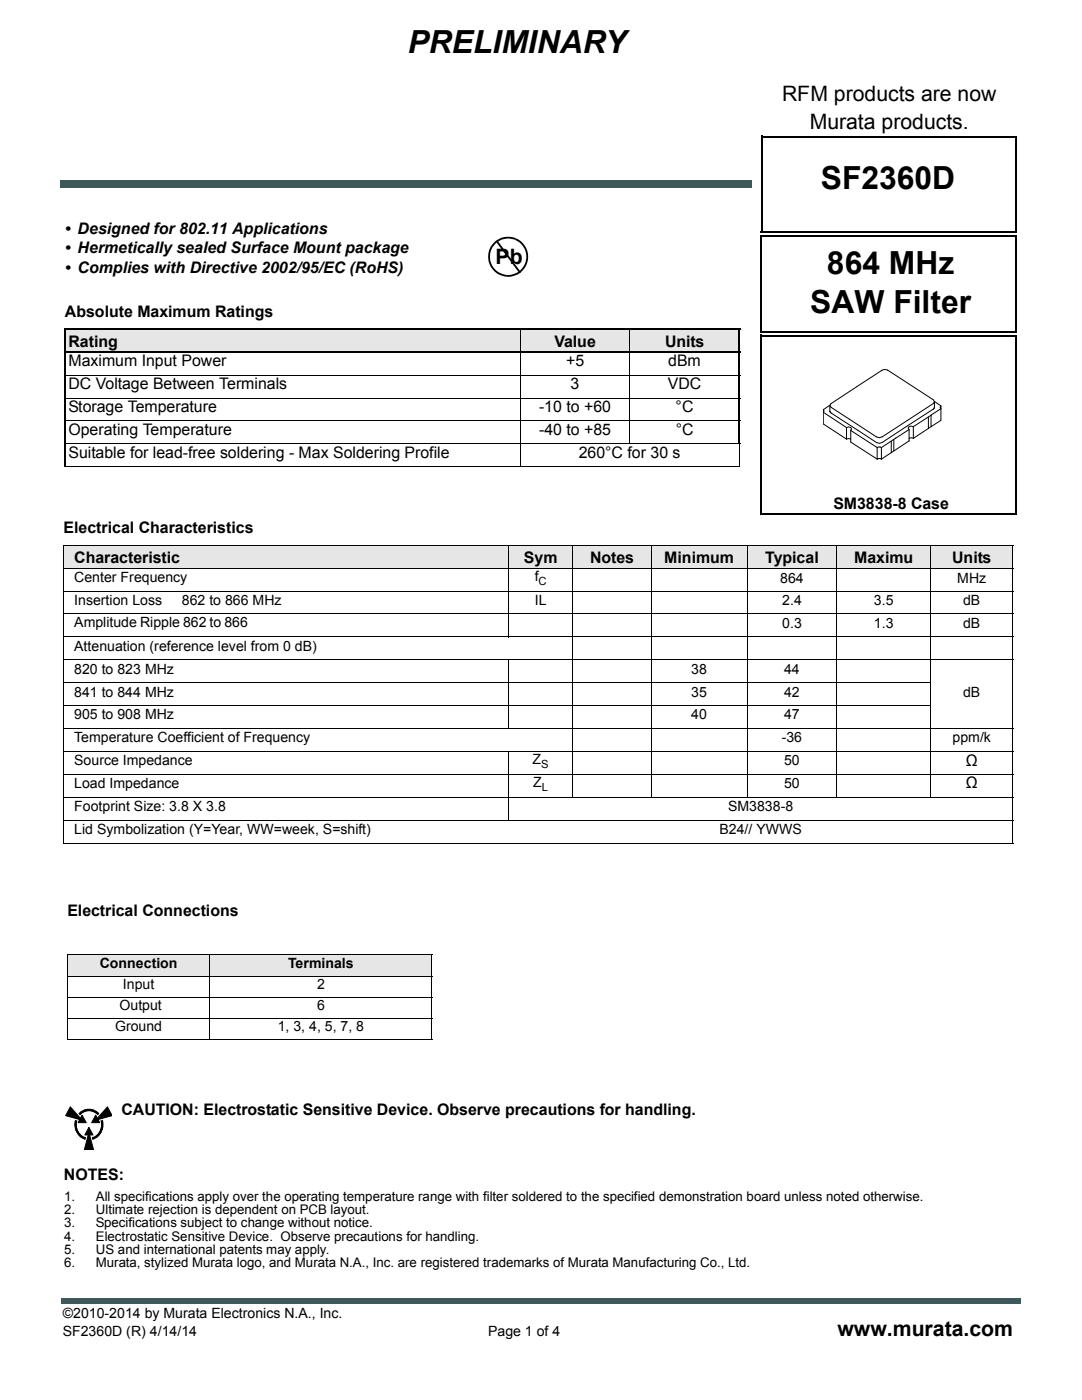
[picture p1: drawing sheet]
<svg xmlns="http://www.w3.org/2000/svg" width="216mm" height="279mm" viewBox="0 0 216 279" stroke-linecap="round" stroke-linejoin="round" font-family="sans-serif">
<defs><g id="words">
<g font-size="6.3">
<text x="81.4" y="10.6">PRELIMINARY</text>
<text x="163.8" y="37.7">SF2360D</text>
<text x="165" y="54.7">864 MHz</text>
<text x="161.7" y="62.5">SAW Filter</text>
</g>
<g font-size="4.2">
<text x="156" y="20.1">RFM products are now</text>
<text x="161.6" y="25.7">Murata products.</text>
<text x="98.9" y="52.7">Pb</text>
<text x="167.1" y="266.6">www.murata.com</text>
</g>
<g font-size="3.2">
<text x="13" y="46.7">• Designed for 802.11 Applications</text>
<text x="13" y="50.5">• Hermetically sealed Surface Mount package</text>
<text x="13" y="54.4">• Complies with Directive 2002/95/EC (RoHS)</text>
<text x="13" y="63.2">Absolute Maximum Ratings</text>
<text x="13.7" y="69.3">Rating</text>
<text x="110.6" y="69.3">Value</text>
<text x="132.7" y="69.3">Units</text>
<text x="13.7" y="73.1">Maximum Input Power</text>
<text x="13.7" y="77.7">DC Voltage Between Terminals</text>
<text x="112.9" y="73.1">+5</text>
<text x="113.9" y="77.7">3</text>
<text x="133.3" y="77.7">VDC</text>
<text x="133.3" y="73.1">dBm</text>
<text x="13.7" y="82.3">Storage Temperature</text>
<text x="107.6" y="82.3">-10 to +60</text>
<text x="134.8" y="82.3">°C</text>
<text x="13.7" y="86.8">Operating Temperature</text>
<text x="107.6" y="86.8">-40 to +85</text>
<text x="134.8" y="86.8">°C</text>
<text x="13.7" y="91.4">Suitable for lead-free soldering - Max Soldering Profile</text>
<text x="115.5" y="91.4">260°C for 30 s</text>
<text x="166.3" y="101.5">SM3838-8 Case</text>
<text x="12.7" y="106.3">Electrical Characteristics</text>
<text x="14.8" y="112.3">Characteristic</text>
<text x="104.5" y="112.3">Sym</text>
<text x="117.7" y="112.3">Notes</text>
<text x="132.5" y="112.3">Minimum</text>
<text x="152.7" y="112.3">Typical</text>
<text x="170.5" y="112.3">Maximu</text>
<text x="190" y="112.3">Units</text>
<text x="192.7" y="152.8">Ω</text>
<text x="192.7" y="157.4">Ω</text>
<text x="13.4" y="182.8">Electrical Connections</text>
<text x="24.2" y="222.5">CAUTION: Electrostatic Sensitive Device. Observe precautions for handling.</text>
<text x="12.8" y="235.5">NOTES:</text>
</g>
<g font-size="2.8">
<text x="14.8" y="116.1">Center Frequency</text>
<text x="106.7" y="116">f</text>
<text x="155.7" y="116.3">864</text>
<text x="191" y="116.3">MHz</text>
<text x="14.8" y="120.7">Insertion Loss</text>
<text x="14.8" y="125.1">Amplitude Ripple 862 to 866</text>
<text x="36.3" y="120.7">862 to 866 MHz</text>
<text x="106.7" y="120.7">IL</text>
<text x="156.1" y="120.7">2.4</text>
<text x="156.1" y="125.3">0.3</text>
<text x="174.4" y="120.7">3.5</text>
<text x="174.4" y="125.3">1.3</text>
<text x="192.2" y="120.7">dB</text>
<text x="192.2" y="125.3">dB</text>
<text x="14.8" y="129.9">Attenuation (reference level from 0 dB)</text>
<text x="14.8" y="134.4">820 to 823 MHz</text>
<text x="137.9" y="134.4">38</text>
<text x="156.5" y="134.4">44</text>
<text x="14.8" y="139">841 to 844 MHz</text>
<text x="14.8" y="143.6">905 to 908 MHz</text>
<text x="137.9" y="139">35</text>
<text x="137.9" y="143.6">40</text>
<text x="156.5" y="139">42</text>
<text x="156.5" y="143.6">47</text>
<text x="192.2" y="139">dB</text>
<text x="14.8" y="148.1">Temperature Coefficient of Frequency</text>
<text x="156" y="148.1">-36</text>
<text x="190.1" y="148.1">ppm/k</text>
<text x="14.8" y="152.7">Source Impedance</text>
<text x="106.3" y="152.5">Z</text>
<text x="156.5" y="152.7">50</text>
<text x="14.8" y="157.3">Load Impedance</text>
<text x="14.8" y="161.9">Footprint Size: 3.8 X 3.8</text>
<text x="106.4" y="157.1">Z</text>
<text x="145.3" y="161.9">SM3838-8</text>
<text x="156.5" y="157.3">50</text>
<text x="14.8" y="166.4">Lid Symbolization (Y=Year, WW=week, S=shift)</text>
<text x="143.6" y="166.4">B24// YWWS</text>
<text x="19.9" y="193.1">Connection</text>
<text x="24.5" y="197.4">Input</text>
<text x="57.5" y="193.1">Terminals</text>
<text x="63.3" y="197.4">2</text>
<text x="23.8" y="201.6">Output</text>
<text x="63.3" y="201.6">6</text>
<text x="23" y="205.8">Ground</text>
<text x="55.4" y="205.8">1, 3, 4, 5, 7, 8</text>
<text x="12.5" y="263.1">©2010-2014 by Murata Electronics N.A., Inc.</text>
<text x="12.5" y="266.6">SF2360D (R) 4/14/14</text>
<text x="97.4" y="266.6">Page 1 of 4</text>
</g>
<g font-size="2.6">
<text x="12.8" y="239.7">1.</text>
<text x="19.1" y="239.7">All specifications apply over the operating temperature range with filter soldered to the specified demonstration board unless noted otherwise.</text>
<text x="12.8" y="242.3">2.</text>
<text x="12.8" y="245">3.</text>
<text x="19.1" y="245">Specifications subject to change without notice.</text>
<text x="19.1" y="242.3">Ultimate rejection is dependent on PCB layout.</text>
<text x="12.8" y="247.6">4.</text>
<text x="12.8" y="250.3">5.</text>
<text x="19.1" y="250.3">US and international patents may apply.</text>
<text x="19.1" y="247.6">Electrostatic Sensitive Device. Observe precautions for handling.</text>
<text x="12.8" y="252.9">6.</text>
<text x="19.1" y="252.9">Murata, stylized Murata logo, and Murata N.A., Inc. are registered trademarks of Murata Manufacturing Co., Ltd.</text>
</g>
<g font-size="2.2">
<text x="107.5" y="116.7">C</text>
<text x="108" y="153.2">S</text>
<text x="108.1" y="157.8">L</text>
</g>
</g></defs>
<g fill="#3d5959">
<path d="M12.2 259.2h.5v1.1h-.5z"/>
<path d="M12.7 259.2h191v1.1h-191z"/>
</g>
<path d="M152 27.3h50.9M152 27.1v19.2M202.7 27.2v19.3M151.8 46.3h50.9M151.9 47.2h50.9M151.9 47v19.2M202.7 47.2v19.2M151.7 66.2h50.9M151.9 67h51M151.9 66.8v35.8M202.7 67v35.8M151.7 102.6h51" fill="none" stroke="#000" stroke-width=".36"/>
<path d="M12.1 13h39.9v14h-39.9z" fill="#fff"/>
<g fill="#3d5959">
<path d="M12 36.1h.7v1.4h-.7z"/>
<path d="M12.7 36.1h137.2v1.4h-137.2z"/>
</g>
<g fill="#e6e6e6">
<path d="M12.7 108.8h88.8v4.6h-88.8z"/>
<path d="M101.5 108.8h12.8v4.6h-12.8z"/>
<path d="M114.3 108.8h15.6v4.6h-15.6z"/>
<path d="M129.9 108.8h19.2v4.6h-19.2z"/>
<path d="M149.1 108.8h17.9v4.6h-17.9z"/>
<path d="M167 108.8h18.7v4.6h-18.7z"/>
<path d="M185.7 108.8h16.4v4.6h-16.4z"/>
</g>
<g fill="none" stroke="#000" stroke-width=".2">
<path d="M12.6 108.8h189.6M12.6 113.4h189.6M12.6 118h189.6M12.7 108.9v59.3M101.5 108.7v18.5M114.3 108.7v50.5M129.9 108.7v50.5M149.1 108.7v50.5M167 108.7v50.5M185.7 108.7v50.5M202.1 108.9v59.3M12.6 122.5h189.6"/>
<path d="M12.6 127.1h189.6M12.6 131.7h189.6M12.6 136.2h173.2M101.5 131.6v13.9M12.6 140.8h173.2M12.6 145.4h189.6M12.6 150h189.6M12.6 154.5h189.6M12.6 159.1h189.6M101.5 149.9v13.9M12.6 163.7h189.6M12.6 168.3h189.6"/>
</g>
<g fill="#e6e6e6">
<path d="M13 65.7h90.8v4.6h-90.8z"/>
<path d="M103.8 65.7h21.9v4.6h-21.9z"/>
<path d="M125.7 65.7h21.8v4.6h-21.8z"/>
</g>
<path d="M12.8 65.7h134.9M12.8 70.3h134.9M13 65.9v27.2M147.5 65.9v22.6" fill="none" stroke="#000" stroke-width=".36"/>
<path d="M12.8 74.9h134.9M12.8 79.4h134.9M103.8 65.6v27.6M125.7 65.6v23.1M12.8 84h134.9M12.8 88.6h134.9M12.8 93.2h134.8M147.5 88.7v4.4" fill="none" stroke="#000" stroke-width=".2"/>
<path d="M13 220.6h9.3v8.8h-9.3z" fill="#fff"/>
<path d="M22.3 220.6h-9.3v8.8" fill="none" stroke="#fff" stroke-width=".2"/>
<path d="M16.2 222.1a2.79 2.79 0 0 1 3.6 .4 2.79 2.79 0 0 1 .1 3.6 2.66 2.66 0 0 1-3.2 1 2.66 2.66 0 0 1-1.6-3l.3-1.1z" fill="none" stroke="#000" stroke-width=".3"/>
<g fill="#000" stroke="#000" stroke-width=".2">
<path d="M14.9 224.4h.3v.3h-.2z" fill-rule="evenodd"/>
<path d="M15 224.1h.2v.3h-.3z" fill-rule="evenodd"/>
<path d="M15 223.8h.3l-.1 .3h-.2z" fill-rule="evenodd"/>
<path d="M15 224.7h.2l.1 .3h-.3z" fill-rule="evenodd"/>
<path d="M15.1 223.5l.2 .1v.3l-.3-.1z" fill-rule="evenodd"/>
<path d="M15 225.1l.3-.1v.3h-.2z" fill-rule="evenodd"/>
<path d="M15.2 223.2l.2 .1-.1 .3-.2-.1z" fill-rule="evenodd"/>
<path d="M15.1 225.4l.2-.1 .1 .3h-.2z" fill-rule="evenodd"/>
<path d="M15.4 222.8l.2 .2-.2 .3-.2-.1z" fill-rule="evenodd"/>
<path d="M15.2 225.6l.2-.1 .2 .3-.3 .1z" fill-rule="evenodd"/>
<path d="M15.5 222.7l.2 .1-.1 .3-.3-.2z" fill-rule="evenodd"/>
<path d="M15.7 222.4l.2 .2-.2 .2-.2-.2z" fill-rule="evenodd"/>
<path d="M15.6 225.8l.1 .3-.2 .1-.1-.2z" fill-rule="evenodd"/>
<path d="M15.7 222.4l.2-.2 .1 .2-.1 .2z" fill-rule="evenodd"/>
<path d="M15.5 226.2l.2-.2 .2 .3-.2 .2z" fill-rule="evenodd"/>
<path d="M15.9 222.2l.2-.3 .2 .3-.3 .2z" fill-rule="evenodd"/>
<path d="M15.7 226.5l.2-.2 .2 .2-.2 .2z" fill-rule="evenodd"/>
<path d="M16 226.5l.3 .2-.2 .2-.2-.2z" fill-rule="evenodd"/>
<path d="M16.1 221.9l.2-.1 .2 .2-.2 .2z" fill-rule="evenodd"/>
<path d="M16.3 221.8l.4-.2v.3l-.2 .1z" fill-rule="evenodd"/>
<path d="M16.3 226.7l.2 .1-.2 .3-.2-.2z" fill-rule="evenodd"/>
<path d="M16.6 221.6l.2-.1 .2 .3-.3 .1z" fill-rule="evenodd"/>
<path d="M16.2 227l.3-.2 .2 .1-.1 .3z" fill-rule="evenodd"/>
<path d="M16.9 221.5l.2-.1 .1 .3-.2 .1z" fill-rule="evenodd"/>
<path d="M16.7 226.9l.3 .1-.1 .3-.2-.1z" fill-rule="evenodd"/>
<path d="M17.2 221.4h.2l.1 .3h-.3z" fill-rule="evenodd"/>
<path d="M17 227l.2 .1v.3l-.4-.1z" fill-rule="evenodd"/>
<path d="M17.5 221.4h.2v.3h-.2z" fill-rule="evenodd"/>
<path d="M17.2 227.1l.3 .1v.3l-.4-.1z" fill-rule="evenodd"/>
<path d="M17.5 227.2h.2v.3h-.2z" fill-rule="evenodd"/>
<path d="M17.7 221.4h.4l-.1 .3h-.3z" fill-rule="evenodd"/>
<path d="M18 221.4h.4l-.1 .3h-.3z" fill-rule="evenodd"/>
<path d="M17.7 227.2h.3v.3h-.3z" fill-rule="evenodd"/>
<path d="M18.3 221.4l.3 .1-.1 .3-.2-.1z" fill-rule="evenodd"/>
<path d="M18 227.2l.3-.1v.3l-.2 .1z" fill-rule="evenodd"/>
<path d="M18.6 221.5l.2 .1v.3l-.3-.1z" fill-rule="evenodd"/>
<path d="M18.3 227.1l.2-.1 .1 .3-.2 .1z" fill-rule="evenodd"/>
<path d="M18.5 227l.3-.1 .1 .3-.3 .1z" fill-rule="evenodd"/>
<path d="M18.9 221.6l.4 .3-.3 .1-.2-.1z" fill-rule="evenodd"/>
<path d="M19.1 221.8l.3 .1-.2 .3-.2-.2z" fill-rule="evenodd"/>
<path d="M18.8 226.9l.2-.1 .1 .3-.3 .1z" fill-rule="evenodd"/>
<path d="M19.4 222l.2 .1-.1 .3-.3-.2z" fill-rule="evenodd"/>
<path d="M19 226.8l.2-.1 .2 .2-.2 .1z" fill-rule="evenodd"/>
<path d="M19.4 222.4l.2-.2 .2 .2-.2 .2z" fill-rule="evenodd"/>
<path d="M19.2 226.7l.3-.2 .1 .2-.2 .2z" fill-rule="evenodd"/>
<path d="M19.6 222.6l.2-.2 .2 .3-.2 .1z" fill-rule="evenodd"/>
<path d="M19.6 226.3l.2 .2-.2 .2-.1-.2z" fill-rule="evenodd"/>
<path d="M19.8 222.8l.2-.2 .1 .2-.2 .2z" fill-rule="evenodd"/>
<path d="M19.8 226l.2 .2-.2 .3-.2-.2z" fill-rule="evenodd"/>
<path d="M19.9 225.8l.3 .1-.2 .3-.2-.1z" fill-rule="evenodd"/>
<path d="M19.9 223l.3-.1 .1 .4h-.2z" fill-rule="evenodd"/>
<path d="M20 223.3l.3-.1 .1 .3-.2 .1z" fill-rule="evenodd"/>
<path d="M20.1 225.5l.2 .2-.2 .4-.2-.3z" fill-rule="evenodd"/>
<path d="M20.2 225.3l.2 .1-.1 .2h-.3z" fill-rule="evenodd"/>
<path d="M20.2 223.6l.2-.1 .1 .3h-.3z" fill-rule="evenodd"/>
<path d="M20.2 225h.3l-.1 .4-.2-.1z" fill-rule="evenodd"/>
<path d="M20.2 223.8h.3v.3h-.2z" fill-rule="evenodd"/>
<path d="M20.3 224.4h.2v.3h-.2z" fill-rule="evenodd"/>
<path d="M20.3 224.7h.2v.4l-.3-.1z" fill-rule="evenodd"/>
<path d="M20.3 224.1h.2v.3h-.2z" fill-rule="evenodd"/>
</g>
<path d="M21.3 220.6l1 2.4-4.1 1.1z" fill="#fff"/>
<g fill="#000" stroke="#000" stroke-width=".2">
<path d="M19.1 222.5l.8 1.5h-1.6z" fill-rule="evenodd"/>
<path d="M21.4 220.9l.9 1.8-3.2 .9z" fill-rule="evenodd"/>
</g>
<path d="M14.2 220.6l3.1 3.5-4.3-1.1z" fill="#fff"/>
<g fill="#000" stroke="#000" stroke-width=".2">
<path d="M14 220.9l2.4 2.7-3.3-.9z" fill-rule="evenodd"/>
<path d="M16.4 222.5l.8 1.5h-1.6z" fill-rule="evenodd"/>
</g>
<path d="M17.7 224.8l1.3 4.6h-2.5z" fill="#fff"/>
<g fill="#000" stroke="#000" stroke-width=".2">
<path d="M17.7 225l.9 1.5h-1.7z" fill-rule="evenodd"/>
<path d="M17.7 226l1 3.4h-1.9z" fill-rule="evenodd"/>
</g>
<g fill="#e6e6e6">
<path d="M13.4 190.6h28.5v4.2h-28.5z"/>
<path d="M41.9 190.6h44.3v4.2h-44.3z"/>
</g>
<path d="M13.4 190.6h72.9M13.4 194.8h72.9M13.4 199h72.9M13.4 190.6v16.8M41.9 190.5v17.1M86.2 190.6v16.8M13.4 203.3h72.9M13.4 207.5h72.9" fill="none" stroke="#000" stroke-width=".2"/>
<g fill="#fff">
<path d="M161.7 70.5h30.7v24.7h-30.7z"/>
<path d="M164.2 73.7h28.2v18h-28.2z"/>
</g>
<g fill="none" stroke="#000" stroke-width=".2">
<path d="M177.1 73.9l9.1 5.9 .3 .4-.3 .3-10.2 6.7-.5 .2-.6-.2-9.1-5.9-.2-.4 .2-.3 10.2-6.7 .6-.2 .5 .2M164.3 81.8l.1 .2-.1 .3 4.6 3M164.3 81.8v2.8l4.6 3M165.6 80.9l-1.3 .9M168.9 87.6l.4-.1 .5 .1M168.9 85.3l.4-.1 .5 .1 .1 .3-.1 .3v2.3M168.9 85.3v2.3M169.7 88.2l5.3 3.4M169.7 85.9l5.3 3.4M175 89.3v2.3M175 89.3l.6-.1 .3 .1M175.9 89.3v2.3"/>
<path d="M175.9 91.6l-.3-.1-.6 .1M177.8 88v2.4M178.4 87.7v2.3M178.7 87.4l-2.8 1.9M181.4 88l-5.5 3.6M181.4 85.7v2.3M181.4 87.5l.4-.1 .4 .1M181.4 85.7l-2.7 1.8M182.2 85.2v2.3M182.2 85.2l-.4-.2-.4 .2-.2 .2 .2 .3M185.3 83.2v2.4M185.8 82.8l1.9-1.2-.1-.3 .1-.3v2.9l-1.9 1.3z"/>
<path d="M185.8 82.8l-3.6 2.4M185.8 85.1l-3.6 2.4M186.5 80.1l1.2 .9M186.5 80.2v1.1l-.2 .3-10.3 6.7-.5 .2-.6-.2-9.1-5.9-.2-.2v-1.3"/>
</g>
<path d="M98.9 48.2l.3-.2 .1 .1-.3 .2zM102.9 47.5l.1 .1a4 4 0 0 1 2.1 5.2l-.9 1.3a4 4 0 0 1-3.2 1.1v-.3l1.1-.1 1.5-.6 .8-.9 .5-1 .1-1.1-.2-1.4-1.1-1.4-.9-.5zM98.8 48.2l1.4-.8 1.2-.2v.4l-1.4 .3-1.3 .9-.7 1-.2 1.4 .1 1.1 .7 1.2 1.1 .9 1.3 .5v.3a3.9 3.9 0 0 1-2.8-1.6 4 4 0 0 1 0-4.7zM101.4 47.2l1.5 .3-.1 .4-1.4-.3zM103.5 54.4l.3-.2 .1 .1-.2 .2zM99 48.3l.3-.2 4.5 6.1-.3 .2z" fill="#000"/>
<path d="M98.4 184.4h104.1v28.1h-104.1z" fill="#fff"/>
<use href="#words"/>
</svg>
